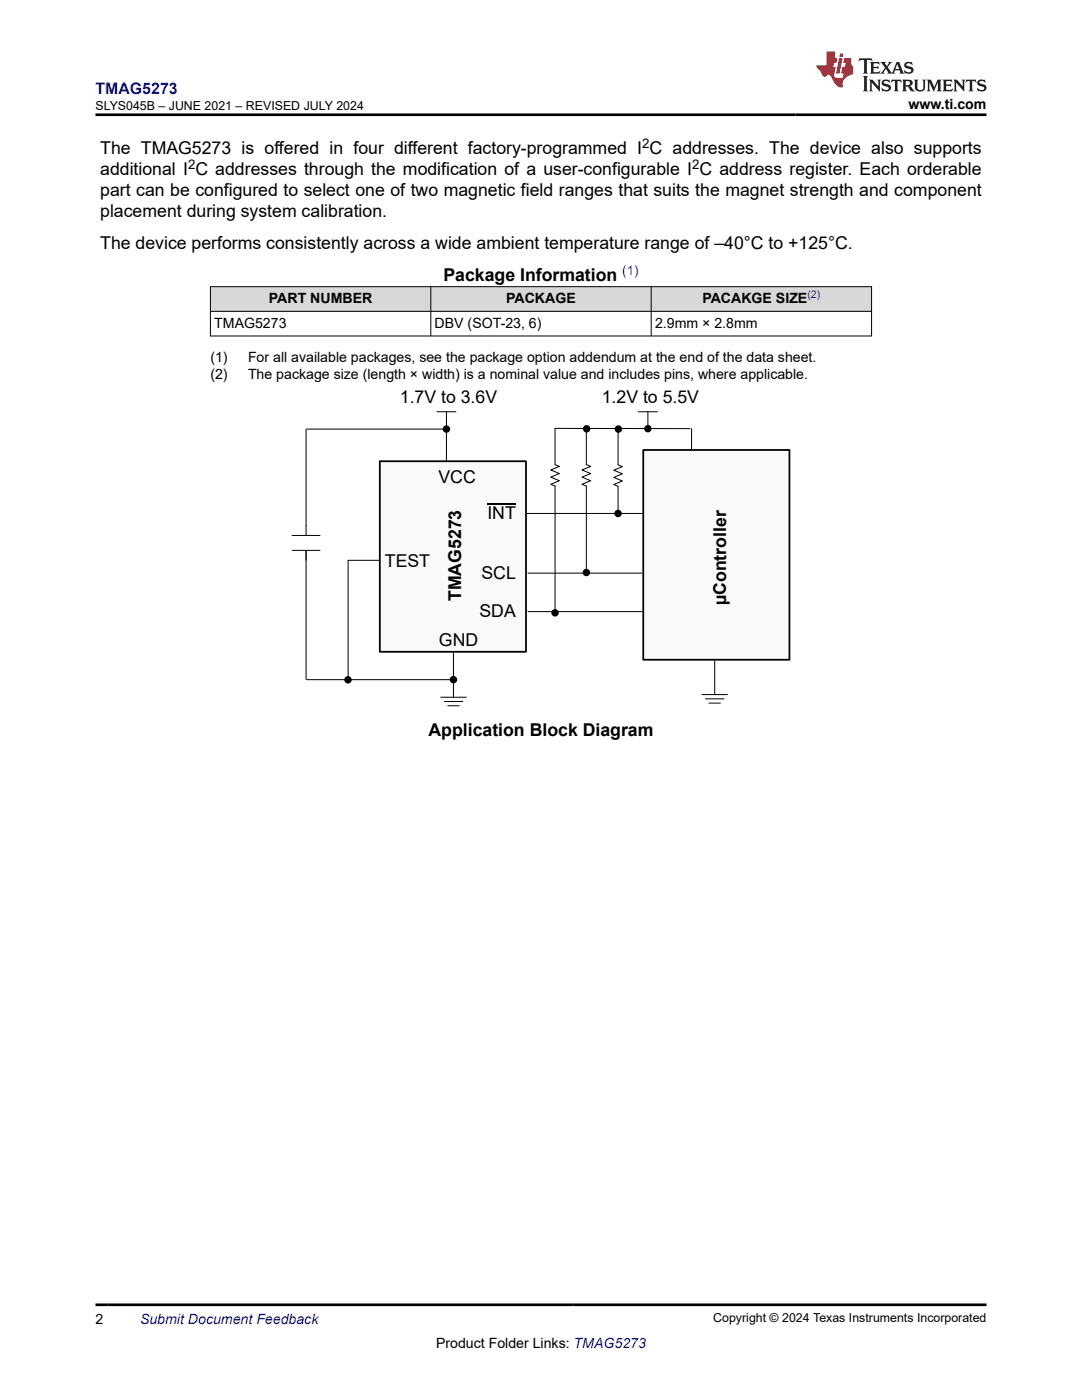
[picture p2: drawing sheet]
<svg xmlns="http://www.w3.org/2000/svg" width="216mm" height="279mm" viewBox="0 0 216 279" stroke-linecap="round" stroke-linejoin="round" font-family="sans-serif">
<defs><g id="words">
<g font-size="3.5">
<text x="20" y="34.9">additional I C addresses through the modification of a user-configurable I C address register. Each orderable</text>
<text x="20" y="30.6">The TMAG5273 is offered in four different factory-programmed I C addresses. The device also supports</text>
<text x="20" y="39.1">part can be configured to select one of two magnetic field ranges that suits the magnet strength and component</text>
<text x="20" y="43.3">placement during system calibration.</text>
<text x="20" y="49.7">The device performs consistently across a wide ambient temperature range of –40°C to +125°C.</text>
<text x="88.5" y="56">Package Information</text>
<text x="79.8" y="80.5">1.7V to 3.6V</text>
<text x="120.1" y="80.5">1.2V to 5.5V</text>
<text x="87.5" y="96.4">VCC</text>
<text x="97.2" y="103.6">INT</text>
<text x="76.8" y="113.2">TEST</text>
<text x="92" y="120" transform="rotate(-90 92 120)">TMAG5273</text>
<text x="96.1" y="115.5">SCL</text>
<text x="95.7" y="123.2">SDA</text>
<text x="144.9" y="120.8" transform="rotate(-90 144.9 120.8)">µController</text>
<text x="87.6" y="128.9">GND</text>
<text x="85.5" y="146.9">Application Block Diagram</text>
</g>
<text font-size="3.2" fill="#00f" x="19" y="18.7">TMAG5273</text>
<g font-size="2.8">
<text x="181.3" y="21.8">www.ti.com</text>
<text x="42.8" y="65.4">TMAG5273</text>
<text x="53.7" y="60.5">PART NUMBER</text>
<text x="86.7" y="65.4">DBV (SOT-23, 6)</text>
<text x="101" y="60.5">PACKAGE</text>
<text x="130.7" y="65.4">2.9mm × 2.8mm</text>
<text x="140.2" y="60.5">PACAKGE SIZE</text>
<text x="42" y="72.2">(1)</text>
<text x="42" y="75.6">(2)</text>
<text x="49.5" y="72.2">For all available packages, see the package option addendum at the end of the data sheet.</text>
<text x="49.5" y="75.6">The package size (length × width) is a nominal value and includes pins, where applicable.</text>
<text x="19" y="264.2">2</text>
<text x="87" y="269">Product Folder Links: TMAG5273</text>
</g>
<text font-size="2.8" fill="#00f" x="27.9" y="264.2">Submit Document Feedback</text>
<g font-size="2.6">
<text x="128.1" y="29.5">2</text>
<text x="37.5" y="33.7">2</text>
<text x="138.1" y="33.7">2</text>
</g>
<text font-size="2.6" fill="#00f" x="124.2" y="54.9">(1)</text>
<g font-size="2.5">
<text x="19" y="21.9">SLYS045B – JUNE 2021 – REVISED JULY 2024</text>
<text x="142.3" y="263.9">Copyright © 2024 Texas Instruments Incorporated</text>
</g>
<text font-size="2.1" fill="#00f" x="161.1" y="59.5">(2)</text>
</g></defs>
<g fill="#d8d8d8">
<path d="M42 57.2h131.9v4.9h-131.9z" fill-rule="evenodd"/>
<path d="M42 57.3h43.9v4.8h-43.9z" fill-rule="evenodd"/>
<path d="M86 57.3h43.9v4.8h-43.9z" fill-rule="evenodd"/>
<path d="M130 57.3h43.9v4.8h-43.9z" fill-rule="evenodd"/>
</g>
<path d="M41.9 57.2h132.1M42 57.1v10M86 57.1v10M129.9 57.1v10M173.9 57.1v10M41.9 62.1h132.1M41.9 67.1h132.1M89.1 85.6v6.5M90.5 129.8v9.4M142.6 131.9v6.7" fill="none" stroke="#000" stroke-width=".2"/>
<path d="M128.4 89.8h29.1v41.9h-29.1z" fill-rule="evenodd" fill="#f9f9f9"/>
<path d="M128.4 89.8h29.1v41.9h-29.1z" fill="none" stroke="#000" stroke-width=".35"/>
<path d="M61.1 85.6v21.3M123.3 85.6v7.2l.9 .3-1.7 .7 1.7 .8-1.7 .7 1.7 .7-1.7 .7 .8 .4v5.4M127.4 82.2h3.8M129.3 82.2v3.4M138 85.5v4.3M58.3 106.9h5.6M58.3 109.8h5.6M61.1 109.8v25.8M61.3 135.6h29.2M140.1 138.6h5.1M140.8 139.5h3.7M141.5 140.3h2.2" fill="none" stroke="#000" stroke-width=".2"/>
<path d="M75.8 92.1h29.2v38h-29.2z" fill-rule="evenodd" fill="#f9f9f9"/>
<path d="M75.8 92.1h29.2v38h-29.2z" fill="none" stroke="#000" stroke-width=".35"/>
<path d="M97.2 100.6h5.7" fill="none" stroke="#000" stroke-width=".24"/>
<path d="M61.3 85.6h27.8M87.2 82.2h3.8M89.1 82.2v3.4M117 85.5v7.2l.9 .4-1.8 .7 1.8 .7-1.8 .7 1.8 .7-1.8 .8 .9 .3v17.4M137.7 85.5h-26.9v7.2l.8 .4-1.7 .7 1.7 .7-1.7 .7 1.7 .7-1.7 .8 .9 .3v25.3M75.8 111.8h-6.3v23.8M105.1 102.5h23.2M105.4 114.4h22.7M87.9 139.2h5.1M105.4 122.1h22.7M88.7 140h3.6M89.4 140.9h2.2" fill="none" stroke="#000" stroke-width=".2"/>
<g fill="#000">
<circle cx="89.1" cy="85.6" r=".74"/>
<circle cx="117.1" cy="85.6" r=".74"/>
<circle cx="123.4" cy="85.6" r=".74"/>
<circle cx="129.3" cy="85.6" r=".74"/>
<circle cx="117" cy="114.3" r=".74"/>
<circle cx="123.3" cy="102.5" r=".74"/>
<circle cx="69.4" cy="135.7" r=".74"/>
<circle cx="90.5" cy="135.6" r=".74"/>
<circle cx="110.8" cy="122.3" r=".74"/>
</g>
<path d="M171.5 11.6l-.2 .6 .5-.2h.6v.1v2.2l-.2 .4h1l-.2-.4v-2.2v-.1h.5l.6 .2-.2-.6zM173.6 12.4l.2 .3v1.6l-.2 .4h1.9l.1-.6a1.08 1.08 0 0 1-1.3 .2v-.7h.6l.4 .2v-.7l-.4 .2h-.6v-.5l.2-.2a1 1 0 0 1 1 .3l-.1-.5zM175.7 12.4l.9 1.1-1 1.2h.9l-.2-.2 .5-.8 .4 .8-.2 .2h1.6l-.2-.2 .2-.5h.9l.1 .5-.1 .2h.9l-.2-.4-.8-1.9h-.5l-.9 2.1-.9-1.1 .9-1h-.8l.2 .2-.4 .6-.4-.6 .2-.2zM179 12.8l.4 1h-.7zM180.7 12.5a.65 .65 0 0 0-.2 .7 .65 .65 0 0 0 .6 .5l.6 .1 .1 .3a.79 .79 0 0 1-.7 .4 .79 .79 0 0 1-.7-.5l.1 .7 .2-.1a.93 .93 0 0 0 1.1 0 .93 .93 0 0 0 .4-.9 1.46 1.46 0 0 0-1.2-.6l-.1-.3a1.09 1.09 0 0 1 1.2 .2l-.2-.6-.1 .1-.5-.2zM172.2 15.2l.2 .4v2.2l-.2 .4h1l-.2-.4v-2.2l.2-.4zM173.4 15.9l.2 .4v1.5l-.2 .4h.8l-.3-.4 .1-1.3 1.6 1.8v-2l.2-.4h-.7l.1 .2 .1 1.1-1.2-1.3zM176.2 16a.65 .65 0 0 0-.2 .8 .65 .65 0 0 0 .6 .4l.6 .2 .1 .2a.79 .79 0 0 1-.7 .4 .79 .79 0 0 1-.7-.5l.1 .7 .2-.1a.93 .93 0 0 0 1.1 .1 .93 .93 0 0 0 .4-1 1.46 1.46 0 0 0-1.2-.5l-.1-.4a1.09 1.09 0 0 1 1.2 .2l-.1-.6-.2 .1-.5-.1zM177.9 15.9l-.1 .6a.63 .63 0 0 1 .8-.3v1.6l-.3 .4h1l-.2-.4v-1.6a.66 .66 0 0 1 .8 .3l-.1-.6zM180 15.9l.2 .4v1.5l-.2 .4h1l-.2-.2-.1-.7h.5l.1 .2a.79 .79 0 0 0 1.2 .6l-1-.9a.61 .61 0 0 0 .6-.6 .61 .61 0 0 0-.5-.7zM180.8 16.2h.1a.47 .47 0 0 1 .5 .1 .47 .47 0 0 1 .1 .5l-.1 .1-.7 .1zM182.3 15.9l.2 .2a2.27 2.27 0 0 0 .4 2 1.04 1.04 0 0 0 1.7-.7v-1.3l.2-.2h-.8l.2 .4v1.1a.6 .6 0 0 1-.6 .6 .6 .6 0 0 1-.6-.6v-1.1l.3-.4zM184.9 15.9l.2 .4v1.5l-.2 .4h.8l-.3-.4v-1.4l.9 1.9 .9-1.9v1.4l-.3 .4h1l-.2-.4v-1.5l.2-.4h-.8l-.7 1.5-.6-1.5zM188.1 15.9l.2 .4v1.5l-.2 .4h1.9l.1-.6a1.09 1.09 0 0 1-1.3 .2v-.7h.6l.4 .2v-.6l-.4 .2h-.6v-.6l.2-.1a1.01 1.01 0 0 1 1 .3l-.1-.6zM190.2 15.9l.3 .4v1.5l-.3 .4h.8l-.2-.4v-1.3l1.6 1.8v-2l.2-.4h-.7l.2 .2v1.1l-1.2-1.3zM192.8 15.9l-.1 .6a.63 .63 0 0 1 .8-.3v1.6l-.3 .4h1l-.2-.4v-1.6a.66 .66 0 0 1 .8 .3l-.1-.6zM195.2 16a.65 .65 0 0 0-.2 .8 .65 .65 0 0 0 .6 .4l.6 .2 .2 .2a.79 .79 0 0 1-.7 .4 .79 .79 0 0 1-.7-.5l.1 .7 .2-.1a.93 .93 0 0 0 1 .1 .93 .93 0 0 0 .5-1 1.46 1.46 0 0 0-1.3-.5v-.4a1.09 1.09 0 0 1 1.2 .2l-.2-.6-.2 .1-.5-.1z" fill="#231f20"/>
<path d="M164.9 10.3v2.7h-2l.1 .4 .8 1a.95 .95 0 0 0 1 .9 .59 .59 0 0 1 .5-.4 .59 .59 0 0 1 .5 .3l.4 .8a1.59 1.59 0 0 0 2.1 1.4 1.61 1.61 0 0 1 1-2.3l1-.3-.1-1.5a1.59 1.59 0 0 1-.3-1.7h-1.5l-.2 .9h.6l-.2 .9h-.5l-.2 .9v.3l.4 .1-.1 .9h-.7a.73 .73 0 0 1-1-.7l.3-1.5h-.5l.1-.9h.5l.2-.9h-.5v-1.3zM167.4 11.6l-.6 3.1h.7l.6-3.1zM167.6 10.7l-.1 .6h.7l.1-.6z" fill="#ed1c24"/>
<path d="M19 22.9h177.8M19 260.4h177.8" fill="none" stroke="#000" stroke-width=".53"/>
<use href="#words"/>
</svg>
